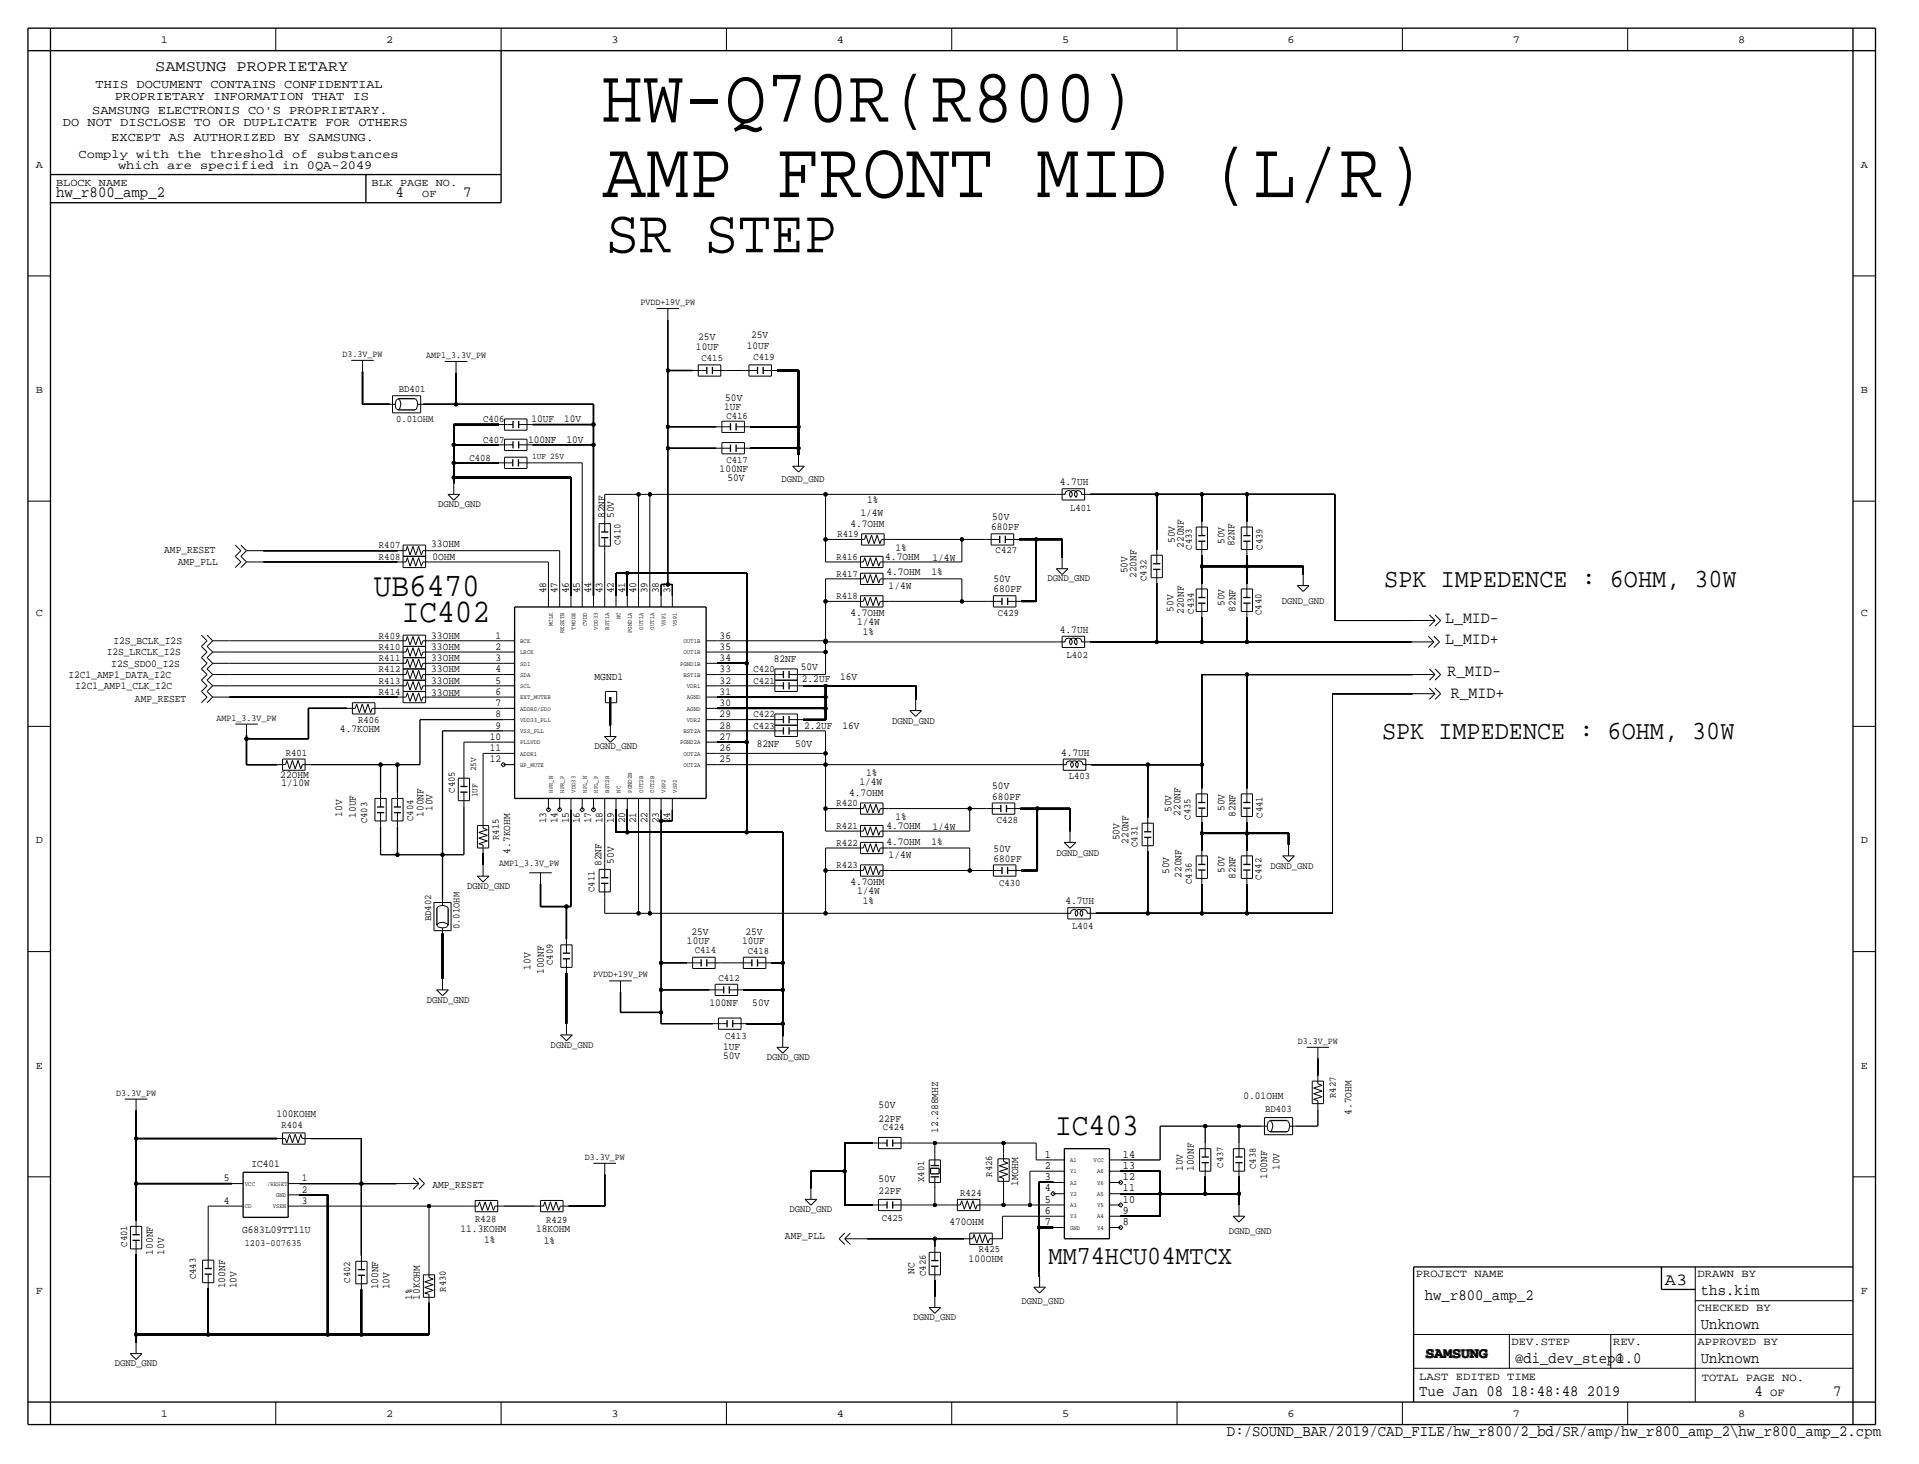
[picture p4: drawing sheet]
<svg xmlns="http://www.w3.org/2000/svg" width="433mm" height="330mm" viewBox="0 0 433 330" stroke-linecap="round" stroke-linejoin="round" font-family="sans-serif">
<defs><g id="words">
<text font-size="18.3" x="135.8" y="44.4">AMP FRONT MID (L/R)</text>
<text font-size="17.4" x="135.6" y="27.4">HW-Q70R(R800)</text>
<text font-size="13.9" x="136.6" y="56.9">SR STEP</text>
<g font-size="7.4">
<text x="84.3" y="134.4">UB6470</text>
<text x="90.6" y="140.2">IC402</text>
</g>
<text font-size="7.1" x="237.9" y="256">IC403</text>
<g font-size="5.9">
<text x="312.1" y="132.3">SPK IMPEDENCE : 6OHM, 30W</text>
<text x="311.6" y="166.6">SPK IMPEDENCE : 6OHM, 30W</text>
<text x="236.4" y="285">MM74HCU04MTCX</text>
</g>
<g font-size="3.8">
<text x="325.8" y="140.5">L_MID-</text>
<text x="325.8" y="145.3">L_MID+</text>
<text x="326.3" y="152.4">R_MID-</text>
<text x="327.1" y="157.5">R_MID+</text>
<text x="375.4" y="289.8">A3</text>
</g>
<g font-size="3.5">
<text x="35" y="16">SAMSUNG PROPRIETARY</text>
<text x="12.6" y="44.5">hw_r800_amp_2</text>
<text x="89.2" y="44.5">4</text>
<text x="104.4" y="44.5">7</text>
<text x="321.3" y="293.1">hw_r800_amp_2</text>
<text x="383.5" y="292.1">ths.kim</text>
<text x="383.5" y="299.7">Unknown</text>
<text x="341.6" y="307.3">@di_dev_step@</text>
<text x="364.4" y="307.3">1.0</text>
<text x="383.5" y="307.3">Unknown</text>
<text x="320" y="315">Tue Jan 08 18:48:48 2019</text>
<text x="395.6" y="315">4</text>
<text x="413.3" y="315">7</text>
<text x="276.6" y="323.9">D:/SOUND_BAR/2019/CAD_FILE/hw_r800/2_bd/SR/amp/hw_r800_amp_2\hw_r800_amp_2.cpm</text>
</g>
<text font-size="3" x="321.3" y="306.3">SAMSUNG</text>
<g font-size="2.8">
<text x="21.5" y="19.8">THIS DOCUMENT CONTAINS CONFIDENTIAL</text>
<text x="25.9" y="22.6">PROPRIETARY INFORMATION THAT IS</text>
<text x="14.2" y="28.4">DO NOT DISCLOSE TO OR DUPLICATE FOR OTHERS</text>
<text x="20.8" y="25.7">SAMSUNG ELECTRONIS CO'S PROPRIETARY.</text>
<text x="17.7" y="35.6">Comply with the threshold of substances</text>
<text x="25.1" y="31.8">EXCEPT AS AUTHORIZED BY SAMSUNG.</text>
<text x="26.6" y="38.1">which are specified in 0QA-2049</text>
</g>
<g font-size="2.6">
<text x="235.6" y="263.7">2</text>
<text x="235.6" y="261.1">1</text>
<text x="253.2" y="261.1">14</text>
<text x="253.2" y="263.7">13</text>
<text x="235.6" y="268.7">4</text>
<text x="235.6" y="266.2">3</text>
<text x="253.2" y="266.2">12</text>
<text x="253.2" y="268.7">11</text>
<text x="235.6" y="273.8">6</text>
<text x="235.6" y="271.3">5</text>
<text x="253.2" y="271.3">10</text>
<text x="253.2" y="273.8">9</text>
<text x="235.6" y="276.4">7</text>
<text x="253.2" y="276.4">8</text>
</g>
<g font-size="2.5">
<text x="319.2" y="288">PROJECT NAME</text>
<text x="382.7" y="288">DRAWN BY</text>
<text x="382.7" y="295.7">CHECKED BY</text>
<text x="340.8" y="303.3">DEV.STEP</text>
<text x="363.7" y="303.3">REV.</text>
<text x="382.7" y="303.3">APPROVED BY</text>
<text x="320" y="311.1">LAST EDITED TIME</text>
<text x="383.7" y="311.5">TOTAL PAGE NO.</text>
<text x="399.1" y="315">OF</text>
</g>
<g font-size="2.4">
<text x="36.3" y="9.7">1</text>
<text x="87.1" y="9.7">2</text>
<text x="137.9" y="9.7">3</text>
<text x="188.7" y="9.7">4</text>
<text x="239.5" y="9.7">5</text>
<text x="290.3" y="9.7">6</text>
<text x="341.1" y="9.7">7</text>
<text x="391.9" y="9.7">8</text>
<text x="8.1" y="37.8">A</text>
<text x="12.6" y="41.9">BLOCK NAME</text>
<text x="83.8" y="41.9">BLK PAGE NO.</text>
<text x="419.6" y="37.8">A</text>
<text x="95.2" y="44.4">OF</text>
<text x="157.4" y="76.7">25V</text>
<text x="169.4" y="76.2">25V</text>
<text x="156.9" y="79">10UF</text>
<text x="168.4" y="78.7">10UF</text>
<text x="8.1" y="88.6">B</text>
<text x="419.6" y="88.6">B</text>
<text x="119.8" y="95.2">10UF</text>
<text x="127.2" y="95.2">10V</text>
<text x="163.3" y="92.5">1UF</text>
<text x="163.5" y="90.4">50V</text>
<text x="119.1" y="99.8">100NF</text>
<text x="127.7" y="99.8">10V</text>
<text x="162.3" y="106.4">100NF</text>
<text x="164" y="108.5">50V</text>
<text x="195.5" y="113.5">1%</text>
<text x="239" y="109.5">4.7UH</text>
<text x="136.3" y="116.8" transform="rotate(-90 136.3 116.8)">82NF</text>
<text x="138.4" y="116.8" transform="rotate(-90 138.4 116.8)">50V</text>
<text x="191.7" y="118.9">4.7OHM</text>
<text x="194" y="116.3">1/4W</text>
<text x="223.5" y="119.6">680PF</text>
<text x="223.7" y="117.3">50V</text>
<text x="37" y="124.7">AMP_RESET</text>
<text x="97.2" y="123.4">33OHM</text>
<text x="201.9" y="124.2">1%</text>
<text x="264.9" y="122.5" transform="rotate(-90 264.9 122.5)">50V</text>
<text x="266.9" y="123.5" transform="rotate(-90 266.9 123.5)">220NF</text>
<text x="276" y="122.7" transform="rotate(-90 276 122.7)">50V</text>
<text x="278.3" y="123.3" transform="rotate(-90 278.3 123.3)">82NF</text>
<text x="40.1" y="127.5">AMP_PLL</text>
<text x="97.5" y="126.2">0OHM</text>
<text x="199.6" y="126.2">4.7OHM</text>
<text x="199.8" y="129.8">4.7OHM</text>
<text x="210" y="129.8">1%</text>
<text x="210.3" y="126.5">1/4W</text>
<text x="224" y="131.3">50V</text>
<text x="254.2" y="129.3" transform="rotate(-90 254.2 129.3)">50V</text>
<text x="256.2" y="130.4" transform="rotate(-90 256.2 130.4)">220NF</text>
<text x="123.1" y="133.9" transform="rotate(-90 123.1 133.9)">48</text>
<text x="125.7" y="133.9" transform="rotate(-90 125.7 133.9)">47</text>
<text x="128.2" y="133.9" transform="rotate(-90 128.2 133.9)">46</text>
<text x="130.8" y="133.9" transform="rotate(-90 130.8 133.9)">45</text>
<text x="133.3" y="133.9" transform="rotate(-90 133.3 133.9)">44</text>
<text x="135.8" y="133.9" transform="rotate(-90 135.8 133.9)">43</text>
<text x="138.4" y="133.9" transform="rotate(-90 138.4 133.9)">42</text>
<text x="140.9" y="133.9" transform="rotate(-90 140.9 133.9)">41</text>
<text x="143.5" y="133.9" transform="rotate(-90 143.5 133.9)">40</text>
<text x="146" y="133.9" transform="rotate(-90 146 133.9)">39</text>
<text x="148.5" y="133.9" transform="rotate(-90 148.5 133.9)">38</text>
<text x="151.1" y="133.9" transform="rotate(-90 151.1 133.9)">37</text>
<text x="200.4" y="132.8">1/4W</text>
<text x="224" y="133.6">680PF</text>
<text x="264.6" y="138" transform="rotate(-90 264.6 138)">50V</text>
<text x="276" y="136.7" transform="rotate(-90 276 136.7)">50V</text>
<text x="278.6" y="138" transform="rotate(-90 278.6 138)">82NF</text>
<text x="8.1" y="138.9">C</text>
<text x="191.7" y="138.9">4.7OHM</text>
<text x="193.2" y="141">1/4W</text>
<text x="194.5" y="143.3">1%</text>
<text x="239" y="142.7">4.7UH</text>
<text x="266.9" y="138.5" transform="rotate(-90 266.9 138.5)">220NF</text>
<text x="419.6" y="138.9">C</text>
<text x="24.1" y="147.8">I2S_LRCLK_I2S</text>
<text x="25.6" y="145.3">I2S_BCLK_I2S</text>
<text x="97.2" y="144">33OHM</text>
<text x="97.2" y="146.6">33OHM</text>
<text x="97.2" y="149.1">33OHM</text>
<text x="111.7" y="149.1">3</text>
<text x="111.7" y="146.6">2</text>
<text x="111.7" y="144">1</text>
<text x="162.3" y="144">36</text>
<text x="162.3" y="146.6">35</text>
<text x="162.3" y="149.1">34</text>
<text x="174.4" y="149.4">82NF</text>
<text x="15.4" y="152.9">I2C1_AMP1_DATA_I2C</text>
<text x="17" y="155.4">I2C1_AMP1_CLK_I2C</text>
<text x="25.1" y="150.4">I2S_SDO0_I2S</text>
<text x="97.2" y="154.2">33OHM</text>
<text x="97.2" y="151.6">33OHM</text>
<text x="111.7" y="154.2">5</text>
<text x="111.7" y="151.6">4</text>
<text x="134.1" y="153.4">MGND1</text>
<text x="162.3" y="151.6">33</text>
<text x="162.3" y="154.2">32</text>
<text x="180.5" y="151.1">50V</text>
<text x="180.8" y="153.9">2.2UF</text>
<text x="189.4" y="153.4">16V</text>
<text x="30.4" y="158.2">AMP_RESET</text>
<text x="97.2" y="157">33OHM</text>
<text x="111.7" y="161.8">8</text>
<text x="111.7" y="159.3">7</text>
<text x="111.7" y="156.7">6</text>
<text x="162.3" y="156.7">31</text>
<text x="162.3" y="159.3">30</text>
<text x="162.3" y="161.8">29</text>
<text x="76.7" y="165.1">4.7KOHM</text>
<text x="110.4" y="166.9">10</text>
<text x="111.7" y="164.3">9</text>
<text x="162.3" y="164.3">28</text>
<text x="162.3" y="166.9">27</text>
<text x="181.3" y="164.3">2.2UF</text>
<text x="189.9" y="164.3">16V</text>
<text x="110.4" y="172">12</text>
<text x="110.4" y="169.4">11</text>
<text x="162.3" y="169.4">26</text>
<text x="162.3" y="172">25</text>
<text x="170.6" y="168.4">82NF</text>
<text x="179.3" y="168.4">50V</text>
<text x="239.2" y="170.4">4.7UH</text>
<text x="63.2" y="175.5">22OHM</text>
<text x="63.4" y="177.3">1/10W</text>
<text x="191.5" y="179.6">4.7OHM</text>
<text x="193.8" y="177">1/4W</text>
<text x="195.3" y="175">1%</text>
<text x="223.7" y="178.1">50V</text>
<text x="77.2" y="184.2" transform="rotate(-90 77.2 184.2)">10V</text>
<text x="80.2" y="184.5" transform="rotate(-90 80.2 184.5)">10UF</text>
<text x="95.5" y="184.2" transform="rotate(-90 95.5 184.2)">100NF</text>
<text x="97.5" y="182.9" transform="rotate(-90 97.5 182.9)">10V</text>
<text x="123.1" y="185.7" transform="rotate(-90 123.1 185.7)">13</text>
<text x="125.7" y="185.7" transform="rotate(-90 125.7 185.7)">14</text>
<text x="128.2" y="185.7" transform="rotate(-90 128.2 185.7)">15</text>
<text x="130.8" y="185.7" transform="rotate(-90 130.8 185.7)">16</text>
<text x="133.3" y="185.7" transform="rotate(-90 133.3 185.7)">17</text>
<text x="135.8" y="185.7" transform="rotate(-90 135.8 185.7)">18</text>
<text x="138.4" y="185.7" transform="rotate(-90 138.4 185.7)">19</text>
<text x="140.9" y="185.7" transform="rotate(-90 140.9 185.7)">20</text>
<text x="143.5" y="185.7" transform="rotate(-90 143.5 185.7)">21</text>
<text x="146" y="185.7" transform="rotate(-90 146 185.7)">22</text>
<text x="148.5" y="185.7" transform="rotate(-90 148.5 185.7)">23</text>
<text x="151.1" y="185.7" transform="rotate(-90 151.1 185.7)">24</text>
<text x="201.9" y="184.9">1%</text>
<text x="223.7" y="180.3">680PF</text>
<text x="264.1" y="183.2" transform="rotate(-90 264.1 183.2)">50V</text>
<text x="266.1" y="184" transform="rotate(-90 266.1 184)">220NF</text>
<text x="276" y="182.9" transform="rotate(-90 276 182.9)">50V</text>
<text x="278.6" y="184.2" transform="rotate(-90 278.6 184.2)">82NF</text>
<text x="8.1" y="190.2">D</text>
<text x="199.8" y="190.5">4.7OHM</text>
<text x="199.8" y="186.9">4.7OHM</text>
<text x="210" y="190.5">1%</text>
<text x="210.3" y="187.2">1/4W</text>
<text x="252.4" y="189.5" transform="rotate(-90 252.4 189.5)">50V</text>
<text x="254.5" y="190.3" transform="rotate(-90 254.5 190.3)">220NF</text>
<text x="419.6" y="190.2">D</text>
<text x="115" y="192.5" transform="rotate(-90 115 192.5)">4.7KOHM</text>
<text x="135.6" y="195.3" transform="rotate(-90 135.6 195.3)">82NF</text>
<text x="138.4" y="194.8" transform="rotate(-90 138.4 194.8)">50V</text>
<text x="200.4" y="193.5">1/4W</text>
<text x="224" y="192.3">50V</text>
<text x="224" y="194.3">680PF</text>
<text x="263.6" y="197.2" transform="rotate(-90 263.6 197.2)">50V</text>
<text x="266.4" y="198" transform="rotate(-90 266.4 198)">220NF</text>
<text x="276" y="196.9" transform="rotate(-90 276 196.9)">50V</text>
<text x="191.7" y="199.6">4.7OHM</text>
<text x="193.2" y="201.7">1/4W</text>
<text x="194.5" y="204">1%</text>
<text x="240.2" y="204">4.7UH</text>
<text x="278.6" y="198.2" transform="rotate(-90 278.6 198.2)">82NF</text>
<text x="154.9" y="212.9">10UF</text>
<text x="155.9" y="210.8">25V</text>
<text x="167.3" y="212.9">10UF</text>
<text x="168.1" y="210.8">25V</text>
<text x="119.6" y="218.7" transform="rotate(-90 119.6 218.7)">10V</text>
<text x="122.6" y="219.7" transform="rotate(-90 122.6 219.7)">100NF</text>
<text x="160" y="226.8">100NF</text>
<text x="169.6" y="226.8">50V</text>
<text x="163" y="236.7">1UF</text>
<text x="163" y="238.8">50V</text>
<text x="8.1" y="241">E</text>
<text x="419.6" y="241">E</text>
<text x="62.3" y="252">100KOHM</text>
<text x="198.1" y="249.9">50V</text>
<text x="280.4" y="247.9">0.01OHM</text>
<text x="304.7" y="251.5" transform="rotate(-90 304.7 251.5)">4.7OHM</text>
<text x="198.1" y="253">22PF</text>
<text x="211.5" y="255.5" transform="rotate(-90 211.5 255.5)">12.288MHZ</text>
<text x="56.7" y="263.2">IC401</text>
<text x="288.5" y="263.9" transform="rotate(-90 288.5 263.9)">10V</text>
<text x="50.5" y="266.4">5</text>
<text x="68" y="269">2</text>
<text x="68" y="266.4">1</text>
<text x="97.5" y="268">AMP_RESET</text>
<text x="198.1" y="266.7">50V</text>
<text x="198.1" y="269.2">22PF</text>
<text x="229.6" y="267.5" transform="rotate(-90 229.6 267.5)">1MOHM</text>
<text x="266.6" y="264.2" transform="rotate(-90 266.6 264.2)">10V</text>
<text x="269.2" y="264.2" transform="rotate(-90 269.2 264.2)">100NF</text>
<text x="285.7" y="265.9" transform="rotate(-90 285.7 265.9)">100NF</text>
<text x="50.5" y="271.5">4</text>
<text x="68" y="271.5">3</text>
<text x="54.6" y="278.1">G683L09TT11U</text>
<text x="103.8" y="277.9">11.3KOHM</text>
<text x="109.2" y="280.4">1%</text>
<text x="120.9" y="277.9">18KOHM</text>
<text x="122.6" y="280.7">1%</text>
<text x="177" y="279.4">AMP_PLL</text>
<text x="214.1" y="276.4">470OHM</text>
<text x="34.5" y="283" transform="rotate(-90 34.5 283)">100NF</text>
<text x="37" y="283" transform="rotate(-90 37 283)">10V</text>
<text x="206.2" y="287.3" transform="rotate(-90 206.2 287.3)">NC</text>
<text x="218.4" y="284.7">100OHM</text>
<text x="8.1" y="291.8">F</text>
<text x="50.7" y="290.6" transform="rotate(-90 50.7 290.6)">100NF</text>
<text x="53.3" y="290.6" transform="rotate(-90 53.3 290.6)">10V</text>
<text x="85.3" y="290.8" transform="rotate(-90 85.3 290.8)">100NF</text>
<text x="87.8" y="290.8" transform="rotate(-90 87.8 290.8)">10V</text>
<text x="92.9" y="293.1" transform="rotate(-90 92.9 293.1)">1%</text>
<text x="94.7" y="293.1" transform="rotate(-90 94.7 293.1)">10KOHM</text>
<text x="419.6" y="291.8">F</text>
<text x="36.3" y="319.5">1</text>
<text x="87.1" y="319.5">2</text>
<text x="137.9" y="319.5">3</text>
<text x="188.7" y="319.5">4</text>
<text x="239.5" y="319.5">5</text>
<text x="290.3" y="319.5">6</text>
<text x="341.1" y="319.5">7</text>
<text x="391.9" y="319.5">8</text>
</g>
<g font-size="2.3">
<text x="158.2" y="81.5">C415</text>
<text x="169.9" y="81.3">C419</text>
<text x="89.9" y="88.4">BD401</text>
<text x="89.3" y="95.2">0.01OHM</text>
<text x="108.9" y="95.2">C406</text>
<text x="163.8" y="94.5">C416</text>
<text x="108.9" y="99.8">C407</text>
<text x="105.9" y="103.9">C408</text>
<text x="163.8" y="104.4">C417</text>
<text x="176.2" y="108.7">DGND_GND</text>
<text x="98.8" y="114.4">DGND_GND</text>
<text x="241.2" y="115.3">L401</text>
<text x="85.4" y="123.7">R407</text>
<text x="139.9" y="122.9" transform="rotate(-90 139.9 122.9)">C410</text>
<text x="188.8" y="121.2">R419</text>
<text x="224.5" y="124.7">C427</text>
<text x="268.7" y="124" transform="rotate(-90 268.7 124)">C433</text>
<text x="284.7" y="124" transform="rotate(-90 284.7 124)">C439</text>
<text x="85.4" y="126.2">R408</text>
<text x="188.6" y="130">R417</text>
<text x="188.6" y="126.2">R416</text>
<text x="236.2" y="131.1">DGND_GND</text>
<text x="258.5" y="131.1" transform="rotate(-90 258.5 131.1)">C432</text>
<text x="188.6" y="135.1">R418</text>
<text x="289" y="136.2">DGND_GND</text>
<text x="225" y="138.9">C429</text>
<text x="269.2" y="138.4" transform="rotate(-90 269.2 138.4)">C434</text>
<text x="284.4" y="138.7" transform="rotate(-90 284.4 138.7)">C440</text>
<text x="85.4" y="146.6">R410</text>
<text x="85.4" y="149.1">R411</text>
<text x="85.4" y="144">R409</text>
<text x="240.5" y="148.3">L402</text>
<text x="85.4" y="154.2">R413</text>
<text x="85.4" y="151.6">R412</text>
<text x="169.9" y="154.2">C421</text>
<text x="169.9" y="151.6">C420</text>
<text x="85.4" y="156.7">R414</text>
<text x="169.9" y="161.8">C422</text>
<text x="80.7" y="163.1">R406</text>
<text x="169.9" y="164.3">C423</text>
<text x="201.1" y="163.3">DGND_GND</text>
<text x="64.5" y="170.4">R401</text>
<text x="134.1" y="169">DGND_GND</text>
<text x="102.6" y="178.8" transform="rotate(-90 102.6 178.8)">C405</text>
<text x="241" y="175.8">L403</text>
<text x="82.8" y="185.7" transform="rotate(-90 82.8 185.7)">C403</text>
<text x="93.2" y="185.2" transform="rotate(-90 93.2 185.2)">C404</text>
<text x="188.6" y="181.9">R420</text>
<text x="224.7" y="185.7">C428</text>
<text x="268.4" y="184.9" transform="rotate(-90 268.4 184.9)">C435</text>
<text x="284.7" y="184.4" transform="rotate(-90 284.7 184.4)">C441</text>
<text x="112.5" y="189.5" transform="rotate(-90 112.5 189.5)">R415</text>
<text x="188.6" y="190.8">R422</text>
<text x="188.6" y="186.9">R421</text>
<text x="256.5" y="191" transform="rotate(-90 256.5 191)">C431</text>
<text x="188.6" y="195.8">R423</text>
<text x="238.2" y="193">DGND_GND</text>
<text x="286.5" y="196.1">DGND_GND</text>
<text x="105.4" y="200.5">DGND_GND</text>
<text x="134.1" y="201.2" transform="rotate(-90 134.1 201.2)">C411</text>
<text x="225.2" y="199.9">C430</text>
<text x="268.7" y="199.4" transform="rotate(-90 268.7 199.4)">C436</text>
<text x="284.4" y="198.4" transform="rotate(-90 284.4 198.4)">C442</text>
<text x="97.2" y="207.8" transform="rotate(-90 97.2 207.8)">BD402</text>
<text x="103.6" y="209.6" transform="rotate(-90 103.6 209.6)">0.01OHM</text>
<text x="241.8" y="209.6">L404</text>
<text x="156.7" y="214.9">C414</text>
<text x="168.6" y="215.1">C418</text>
<text x="124.7" y="217.7" transform="rotate(-90 124.7 217.7)">C409</text>
<text x="162" y="221.2">C412</text>
<text x="96.2" y="226.1">DGND_GND</text>
<text x="124.2" y="236.3">DGND_GND</text>
<text x="163.5" y="234.4">C413</text>
<text x="172.9" y="239.1">DGND_GND</text>
<text x="285.3" y="250.7">BD403</text>
<text x="301.2" y="247.7" transform="rotate(-90 301.2 247.7)">R427</text>
<text x="63.4" y="254.5">R404</text>
<text x="199.1" y="254.8">C424</text>
<text x="275.8" y="263.4" transform="rotate(-90 275.8 263.4)">C437</text>
<text x="283.2" y="263.7" transform="rotate(-90 283.2 263.7)">C438</text>
<text x="208.3" y="266.6" transform="rotate(-90 208.3 266.6)">X401</text>
<text x="216.5" y="269.7">R424</text>
<text x="223.7" y="265.4" transform="rotate(-90 223.7 265.4)">R426</text>
<text x="107.1" y="275.6">R428</text>
<text x="123.1" y="275.8">R429</text>
<text x="178" y="273.4">DGND_GND</text>
<text x="198.8" y="275.3">C425</text>
<text x="28.7" y="281.2" transform="rotate(-90 28.7 281.2)">C401</text>
<text x="277.1" y="278.4">DGND_GND</text>
<text x="208.7" y="287.8" transform="rotate(-90 208.7 287.8)">C426</text>
<text x="220.7" y="282.4">R425</text>
<text x="44.1" y="288.5" transform="rotate(-90 44.1 288.5)">C443</text>
<text x="78.9" y="289.3" transform="rotate(-90 78.9 289.3)">C402</text>
<text x="100.5" y="291.3" transform="rotate(-90 100.5 291.3)">R430</text>
<text x="205.9" y="297.7">DGND_GND</text>
<text x="230.3" y="294.1">DGND_GND</text>
<text x="25.9" y="308.2">DGND_GND</text>
</g>
<text font-size="2.2" x="55.2" y="280.9">1203-007635</text>
<g font-size="2.1">
<text x="144.4" y="68.8">PVDD+19V_PW</text>
<text x="77.2" y="80.5">D3.3V_PW</text>
<text x="96.1" y="80.7">AMP1_3.3V_PW</text>
<text x="48.8" y="162.5">AMP1_3.3V_PW</text>
<text x="112.6" y="195.3">AMP1_3.3V_PW</text>
<text x="133.7" y="220.4">PVDD+19V_PW</text>
<text x="292.6" y="235.4">D3.3V_PW</text>
<text x="26.2" y="247.1">D3.3V_PW</text>
<text x="131.8" y="261.6">D3.3V_PW</text>
</g>
<g font-size="2">
<text x="120" y="103.6">1UF 25V</text>
<text x="107.4" y="174" transform="rotate(-90 107.4 174)">25V</text>
<text x="107.6" y="179.8" transform="rotate(-90 107.6 179.8)">1UF</text>
</g>
<g font-size="1.4">
<text x="124.7" y="141.2" transform="rotate(-90 124.7 141.2)">MCLK</text>
<text x="127.2" y="142.8" transform="rotate(-90 127.2 142.8)">RESETB</text>
<text x="129.7" y="142" transform="rotate(-90 129.7 142)">TMODE</text>
<text x="132.3" y="141.2" transform="rotate(-90 132.3 141.2)">CVDD</text>
<text x="134.8" y="142" transform="rotate(-90 134.8 142)">VDD33</text>
<text x="137.4" y="142" transform="rotate(-90 137.4 142)">BST1A</text>
<text x="139.9" y="139.7" transform="rotate(-90 139.9 139.7)">NC</text>
<text x="142.4" y="142.8" transform="rotate(-90 142.4 142.8)">PGND1A</text>
<text x="145" y="142" transform="rotate(-90 145 142)">OUT1A</text>
<text x="147.5" y="142" transform="rotate(-90 147.5 142)">OUT1A</text>
<text x="150.1" y="141.2" transform="rotate(-90 150.1 141.2)">VSP1</text>
<text x="152.6" y="141.2" transform="rotate(-90 152.6 141.2)">VSP1</text>
<text x="117.3" y="147.6">LRCK</text>
<text x="117.3" y="145">BCK</text>
<text x="154.1" y="145">OUT1B</text>
<text x="154.1" y="147.6">OUT1B</text>
<text x="117.3" y="155.2">SCL</text>
<text x="117.3" y="152.7">SDA</text>
<text x="117.3" y="150.1">SDI</text>
<text x="153.4" y="150.1">PGND1B</text>
<text x="154.1" y="152.7">BST1B</text>
<text x="154.9" y="155.2">VDR1</text>
<text x="117.3" y="157.7">EXT_MUTEB</text>
<text x="117.3" y="160.3">ADDR0/SDO</text>
<text x="154.9" y="157.7">AGND</text>
<text x="154.9" y="160.3">AGND</text>
<text x="117.3" y="167.9">PLLVDD</text>
<text x="117.3" y="165.4">VSS_PLL</text>
<text x="117.3" y="162.8">VDD33_PLL</text>
<text x="153.4" y="167.9">PGND2A</text>
<text x="154.1" y="165.4">BST2A</text>
<text x="154.9" y="162.8">VDR2</text>
<text x="117.3" y="173">HP_MUTE</text>
<text x="117.3" y="170.4">ADDR1</text>
<text x="154.1" y="173">OUT2A</text>
<text x="154.1" y="170.4">OUT2A</text>
<text x="124.7" y="178.8" transform="rotate(-90 124.7 178.8)">HPR_N</text>
<text x="127.2" y="178.8" transform="rotate(-90 127.2 178.8)">HPR_P</text>
<text x="129.7" y="178.8" transform="rotate(-90 129.7 178.8)">VDD33</text>
<text x="132.3" y="178.8" transform="rotate(-90 132.3 178.8)">HPL_N</text>
<text x="134.8" y="178.8" transform="rotate(-90 134.8 178.8)">HPL_P</text>
<text x="137.4" y="178.8" transform="rotate(-90 137.4 178.8)">BST2B</text>
<text x="139.9" y="178.8" transform="rotate(-90 139.9 178.8)">NC</text>
<text x="142.4" y="178.8" transform="rotate(-90 142.4 178.8)">PGND2B</text>
<text x="145" y="178.8" transform="rotate(-90 145 178.8)">OUT2B</text>
<text x="147.5" y="178.8" transform="rotate(-90 147.5 178.8)">OUT2B</text>
<text x="150.1" y="178.8" transform="rotate(-90 150.1 178.8)">VSP2</text>
<text x="152.6" y="178.8" transform="rotate(-90 152.6 178.8)">VSP2</text>
<text x="241.2" y="262.1">A1</text>
<text x="246.6" y="262.1">VCC</text>
<text x="55.2" y="267.5">VCC</text>
<text x="60.2" y="267.5">/RESET</text>
<text x="241.2" y="269.7">Y2</text>
<text x="241.2" y="267.2">A2</text>
<text x="241.2" y="264.7">Y1</text>
<text x="247.3" y="269.7">A5</text>
<text x="247.3" y="264.7">A6</text>
<text x="247.3" y="267.2">Y6</text>
<text x="55.2" y="272.5">CD</text>
<text x="61.5" y="272.5">VSEN</text>
<text x="62.3" y="270">GND</text>
<text x="241.2" y="274.8">Y3</text>
<text x="241.2" y="272.3">A3</text>
<text x="247.3" y="272.3">Y5</text>
<text x="247.3" y="274.8">A4</text>
<text x="241.2" y="277.4">GND</text>
<text x="247.3" y="277.4">Y4</text>
</g>
<g font-size=".3">
<text x="298.4" y="11.4">EDITED BY MINGOO</text>
<text x="417.8" y="11.4">EDITED BY MINGOO</text>
<text x="298.4" y="321.3">EDITED BY MINGOO</text>
</g>
</g></defs>
<!-- layer: Nets -->
<g fill="none" stroke="#000" stroke-width=".3">
<path d="M150.6 72.1v11.5zM81.7 91.2h6.1zM81.7 83.8v7.4zM95.5 91.2h7.3zM102.3 95.8h10.2zM102.3 95.8v4.5zM102.8 84.1v7.1zM102.8 91.2h31zM120.1 95.8h13.7zM133.8 91.2v4.6zM133.8 95.8v4.5zM150.6 83.6h5.6z"/>
<path d="M150.6 83.6v12.7zM150.6 96.3h10.9zM150.6 96.3v4.8zM169.1 96.3h10.9zM175.2 83.6h4.8zM180 96.3v4.8zM180 83.6v12.7zM102.3 100.3h10.2zM102.3 104.4h10.2zM102.3 100.3v4.1zM102.3 107.7v1.3zM102.3 104.4v3.3z"/>
<path d="M102.3 107.7h26.4zM120.1 100.3h13.7zM128.7 107.7v26.7zM133.8 100.3v34.1zM150.6 101.1h10.9zM150.6 101.1v30.7zM169.1 101.1h10.9zM180 101.1v1.5zM138.9 129.3v5.1zM138.9 129.3h2.5zM141.4 129.3v5.1zM141.4 129.3h27z"/>
<path d="M149 131.8v2.6zM149 131.8h1.6zM150.6 131.8h1zM151.6 131.8v2.6zM168.4 129.3v20.3zM229.8 121.7h3.8zM230.3 135.6h3.3zM233.6 121.7v13.9zM233.6 121.7h5.9zM239.5 121.7v4zM271 127.8v3.8zM271 125.2v2.6z"/>
<path d="M271 127.8h10.1zM281.1 127.8v3.8zM281.1 125.2v2.6zM281.1 127.8h12.7zM293.8 127.8v1.7zM69.5 159.8h8.7zM69.5 159.8v6.8zM137.6 157.2v6.4zM161.7 149.6h6.7zM161.7 159.8h24.4zM161.7 157.2h24.4zM168.4 149.6v17.8z"/>
<path d="M181.1 154.7h5zM186.1 154.7h20.4zM186.1 159.8v2.5zM186.1 154.7v2.5zM186.1 157.2v2.6zM206.5 154.7v3zM55.6 172.5h6.8zM55.6 166.6v5.9zM55.6 165.9v.7zM55.6 166.6h13.9zM70.1 172.5h15.7zM85.8 172.5v6.3z"/>
<path d="M85.8 172.5h3.8zM89.6 172.5v6.3zM89.6 172.5h5.1zM94.7 162.3h18.8zM94.7 162.3v10.2zM99.8 164.8h13.7zM99.8 164.8v28zM161.7 167.4h6.7zM168.4 167.4v20.3zM181.1 162.3h5zM85.8 186.4v6.4zM85.8 192.8h3.8z"/>
<path d="M89.6 186.4v6.4zM89.6 192.8h10.2zM99.8 192.8v10.1zM99.8 192.8h4.8zM104.6 181.9v10.9zM108.9 192.5v2.6zM121.9 199.4v5.1zM128.7 182.6v21.9zM138.9 182.6v5.1zM138.9 187.7h2.5zM141.4 182.6v5.1zM141.4 187.7h27z"/>
<path d="M149 185.2v32zM149 182.6v2.6zM149 185.2h2.6zM151.6 182.6v2.6zM168.4 187.7h8.1zM176.5 187.7v29.5zM230.1 182.4h3.8zM230.3 196.3h3.6zM233.9 182.4v13.9zM233.9 182.4h7.3zM241.2 182.4v5.1zM271 188v3.8z"/>
<path d="M271 185.4v2.6zM271 188h10.1zM281.1 188v3.8zM281.1 185.4v2.6zM281.1 188h9.4zM290.5 188v2.5zM99.8 210.6v10.1zM121.9 204.5h5.8zM127.7 219.5v11.4zM127.7 204.5v7.3zM127.7 204.5h1zM149 217.2v6.1z"/>
<path d="M149 217.2h5.9zM173.9 217.2h2.6zM176.5 217.2v6.1zM139.9 223.8v4.5zM139.9 228.3h9.1zM149 230.9h11.7zM149 228.3v2.6zM149 223.3v5zM149 223.3h11zM167.6 223.3h8.9zM168.4 230.9h8.1zM176.5 230.9v2.8z"/>
<path d="M176.5 223.3v7.6zM297.1 238.8v3.8zM30.7 256.8v10.2zM30.7 250.4v6.4zM30.7 256.8h31.7zM190.4 257.8h6.4zM190.4 257.8v6.4zM261.6 254v7.6zM261.6 254h10.1zM271.7 254v3.8zM271.7 254h7.6zM279.3 254v3.8z"/>
<path d="M279.3 254h5.1zM292 254h5.1zM297.1 250.2v3.8zM30.7 267v8.3zM30.7 267h21.6zM67.5 269.5h6.4zM73.9 269.5v31.5zM113.5 272h7.1zM128.2 272h8.1zM136.3 264.9v7.1zM182.8 264.2v3.8zM182.8 264.2h7.6z"/>
<path d="M190.4 271.8h6.4zM190.4 264.2v7.6zM234.2 276.9v10.9zM234.2 276.9h.1M234.2 266.6h3.2zM234.2 266.6v10.3zM234.2 276.9h3.2zM237.4 266.6h.1M252.7 264.2h8.9zM252.7 274.3h8.9zM252.7 269.2h8.9zM252.7 261.6h8.9z"/>
<path d="M261.6 269.2v5.1zM261.6 264.2v5zM261.6 269.2h10.1zM271.7 265.4v3.8zM271.7 269.2h7.6zM279.3 269.2v2.6zM279.3 265.4v3.8zM30.7 283v18zM46.9 290.6v10.4zM81.5 290.8v10.2zM96.7 293.9v7.1zM210.8 288.8v3.6z"/>
<path d="M234.2 287.8h.2zM30.7 301v1.8zM30.7 301h16.2zM46.9 301h27zM73.9 301h7.6zM81.5 301h15.2z"/>
</g>
<g fill="none" stroke="#000" stroke-width=".23">
<path d="M163.8 83.6h3.8zM120.1 104.4h11.2zM131.3 104.4v30zM136.3 111.5v5.3zM136.3 111.5h7.7zM144 111.5v22.9zM144 111.5h2.5zM146.5 111.5v22.9zM146.5 111.5h39.6zM186.1 111.5v10.2zM186.1 111.5h52.1zM245.8 111.5h15z"/>
<path d="M260.8 111.5v12.5zM260.8 111.5h10.2zM271 111.5v6.1zM271 111.5h10.1zM281.1 111.5v6.1zM281.1 111.5h19.8zM300.9 111.5v28.5zM59.4 124.2h30.2zM59.4 126.7h30.2zM97.2 124.2h29zM97.2 126.7h26.4zM123.6 126.7v7.7z"/>
<path d="M126.2 124.2v10.2zM136.3 124.5v9.9zM186.1 126.7h6.6zM186.1 121.7v5zM186.1 121.7h6.9zM186.1 135.6v8.9zM186.1 135.6h6.6zM186.1 130.6v5zM186.1 130.6h6.6zM200.4 126.7h16.5zM200.4 130.6h16.5zM200.4 135.6h16.5z"/>
<path d="M200.6 121.7h16.3zM216.9 121.7v5zM216.9 121.7h5.3zM216.9 130.6v5zM216.9 135.6h5.8zM260.8 131.6v13.2zM271 139.2v5.6zM281.1 139.2v5.6zM300.9 140h17.6zM51.8 144.5h37.8zM51.8 147.1h37.8zM51.8 149.6h37.8z"/>
<path d="M51.8 152.1h37.8zM51.8 157.2h37.8zM51.8 154.7h37.8zM85.8 159.8h27.7zM97.2 157.2h16.3zM97.2 144.5h16.3zM97.2 147.1h16.3zM97.2 149.6h16.3zM97.2 154.7h16.3zM97.2 152.1h16.3zM161.7 147.1h24.4zM161.7 144.5h24.4z"/>
<path d="M161.7 154.7h11.7zM161.7 152.1h11.7zM181.1 152.1h5zM186.1 147.1v5zM186.1 144.8v2.3zM186.1 144.8h52.1zM186.1 144.5v.3zM245.8 144.8h15zM260.8 144.8h10.2zM271 152.1h10.1zM271 152.1v20.4zM271 144.8h10.1z"/>
<path d="M281.1 152.1v25.7zM281.1 152.1h37.4zM281.1 144.8h37.1zM300.4 156.5h18.1zM300.4 156.5v49.5zM104.6 167.4v6.8zM104.6 167.4h8.9zM108.9 169.9v15zM108.9 169.9h4.6zM161.7 169.9h24.4zM161.7 172.5h24.4zM161.7 164.8h11.7z"/>
<path d="M161.7 162.3h11.7zM181.1 164.8h5zM186.1 164.8v5.1zM186.1 169.9v2.6zM186.1 172.5h52.4zM186.1 172.5v9.9zM246.1 172.5h12.7zM258.8 172.5v11.9zM258.8 172.5h12.2zM271 172.5v5.3zM136.3 182.6v12.2zM144 182.6v23.4z"/>
<path d="M146.5 182.6v23.4zM186.1 196.3v9.7zM186.1 196.3h6.6zM186.1 191.3v5zM186.1 191.3h6.6zM186.1 182.4h6.6zM186.1 182.4v5.1zM186.1 187.5h6.6zM200.4 187.5h18.2zM200.4 182.4h18.2zM200.4 191.3h18.2zM200.4 196.3h18.2z"/>
<path d="M218.6 182.4h3.9zM218.6 182.4v5.1zM218.6 196.3h4.1zM218.6 191.3v5zM258.8 192v14zM271 199.4v6.6zM281.1 199.4v6.6zM136.3 202.4v3.6zM136.3 206h7.7zM144 206h2.5zM146.5 206h39.6zM162.5 217.2h3.8z"/>
<path d="M186.1 206h53.4zM247.1 206h11.7zM258.8 206h12.2zM271 206h10.1zM281.1 206h19.3zM70.1 256.8h11.4zM81.5 256.8v10.2zM204.4 257.8h6.4zM210.8 257.8v2.6zM210.8 257.8h15.5zM226.3 257.8v2.3zM226.3 257.8h7.3z"/>
<path d="M233.6 257.8v3.8zM46.9 272v11zM46.9 272h5.4zM67.5 272h29.2zM67.5 267h14zM81.5 267v16.2zM81.5 267h7.9zM96.7 272v14.3zM96.7 272h9.2zM195.5 279.4h15.3zM204.4 271.8h6.4zM210.8 279.4v1.8z"/>
<path d="M210.8 279.4h6.6zM210.8 271.8h3.8zM210.8 268v3.8zM222.2 271.8h4.1zM225 279.4h1zM226 274.3v5.1zM226 274.3h11.4zM226.3 267.7v4.1zM226.3 271.8h5.9zM232.2 271.8h5.2zM232.2 264.2v7.6zM232.2 264.2h5.2z"/>
<path d="M233.6 261.6h3.8z"/>
</g>
<g fill="#000" stroke="#000" stroke-width=".23">
<circle cx="102.8" cy="91.2" r=".41"/>
<circle cx="133.8" cy="95.8" r=".41"/>
<circle cx="150.6" cy="96.3" r=".41"/>
<circle cx="150.6" cy="83.6" r=".41"/>
<circle cx="180" cy="96.3" r=".41"/>
<circle cx="102.3" cy="100.3" r=".41"/>
<circle cx="102.3" cy="107.7" r=".41"/>
<circle cx="102.3" cy="104.4" r=".41"/>
<circle cx="133.8" cy="100.3" r=".41"/>
<circle cx="144" cy="111.5" r=".41"/>
<circle cx="146.5" cy="111.5" r=".41"/>
<circle cx="150.6" cy="101.1" r=".41"/>
<circle cx="180" cy="101.1" r=".41"/>
<circle cx="186.1" cy="111.5" r=".41"/>
<circle cx="260.8" cy="111.5" r=".41"/>
<circle cx="271" cy="111.5" r=".41"/>
<circle cx="281.1" cy="111.5" r=".41"/>
<circle cx="141.4" cy="129.3" r=".41"/>
<circle cx="150.6" cy="131.8" r=".41"/>
<circle cx="186.1" cy="135.6" r=".41"/>
<circle cx="186.1" cy="121.7" r=".41"/>
<circle cx="216.9" cy="135.6" r=".41"/>
<circle cx="216.9" cy="121.7" r=".41"/>
<circle cx="233.6" cy="121.7" r=".41"/>
<circle cx="271" cy="127.8" r=".41"/>
<circle cx="281.1" cy="127.8" r=".41"/>
<circle cx="168.4" cy="149.6" r=".41"/>
<circle cx="186.1" cy="144.8" r=".41"/>
<circle cx="186.1" cy="159.8" r=".41"/>
<circle cx="186.1" cy="144.5" r=".41"/>
<circle cx="186.1" cy="147.1" r=".41"/>
<circle cx="186.1" cy="154.7" r=".41"/>
<circle cx="186.1" cy="157.2" r=".41"/>
<circle cx="260.8" cy="144.8" r=".41"/>
<circle cx="271" cy="144.8" r=".41"/>
<circle cx="281.1" cy="152.1" r=".41"/>
<circle cx="281.1" cy="144.8" r=".41"/>
<circle cx="55.6" cy="166.6" r=".41"/>
<circle cx="85.8" cy="172.5" r=".41"/>
<circle cx="89.6" cy="172.5" r=".41"/>
<circle cx="168.4" cy="167.4" r=".41"/>
<circle cx="186.1" cy="169.9" r=".41"/>
<circle cx="186.1" cy="172.5" r=".41"/>
<circle cx="258.8" cy="172.5" r=".41"/>
<circle cx="271" cy="172.5" r=".41"/>
<circle cx="89.6" cy="192.8" r=".41"/>
<circle cx="99.8" cy="192.8" r=".41"/>
<circle cx="141.4" cy="187.7" r=".41"/>
<circle cx="149" cy="185.2" r=".41"/>
<circle cx="168.4" cy="187.7" r=".41"/>
<circle cx="186.1" cy="196.3" r=".41"/>
<circle cx="186.1" cy="182.4" r=".41"/>
<circle cx="218.6" cy="196.3" r=".41"/>
<circle cx="218.6" cy="182.4" r=".41"/>
<circle cx="233.9" cy="182.4" r=".41"/>
<circle cx="271" cy="188" r=".41"/>
<circle cx="281.1" cy="188" r=".41"/>
<circle cx="127.7" cy="204.5" r=".41"/>
<circle cx="144" cy="206" r=".41"/>
<circle cx="146.5" cy="206" r=".41"/>
<circle cx="149" cy="217.2" r=".41"/>
<circle cx="176.5" cy="217.2" r=".41"/>
<circle cx="186.1" cy="206" r=".41"/>
<circle cx="258.8" cy="206" r=".41"/>
<circle cx="271" cy="206" r=".41"/>
<circle cx="281.1" cy="206" r=".41"/>
<circle cx="149" cy="223.3" r=".41"/>
<circle cx="149" cy="228.3" r=".41"/>
<circle cx="176.5" cy="230.9" r=".41"/>
<circle cx="176.5" cy="223.3" r=".41"/>
<circle cx="30.7" cy="256.8" r=".41"/>
<circle cx="210.8" cy="257.8" r=".41"/>
<circle cx="226.3" cy="257.8" r=".41"/>
<circle cx="271.7" cy="254" r=".41"/>
<circle cx="279.3" cy="254" r=".41"/>
<circle cx="30.7" cy="267" r=".41"/>
<circle cx="81.5" cy="267" r=".41"/>
<circle cx="96.7" cy="272" r=".41"/>
<circle cx="190.4" cy="264.2" r=".41"/>
<circle cx="210.8" cy="271.8" r=".41"/>
<circle cx="210.8" cy="279.4" r=".41"/>
<circle cx="226.3" cy="271.8" r=".41"/>
<circle cx="232.2" cy="271.8" r=".41"/>
<circle cx="234.2" cy="276.9" r=".41"/>
<circle cx="261.6" cy="269.2" r=".41"/>
<circle cx="271.7" cy="269.2" r=".41"/>
<circle cx="279.3" cy="269.2" r=".41"/>
<circle cx="30.7" cy="301" r=".41"/>
<circle cx="46.9" cy="301" r=".41"/>
<circle cx="73.9" cy="301" r=".41"/>
<circle cx="81.5" cy="301" r=".41"/>
</g>
<!-- layer: Components -->
<g fill="none" stroke="#000" stroke-width=".23">
<path d="M148 69.6h5.1zM150.6 69.6v2.5zM79.2 81.3h5.1zM81.7 81.3v2.5zM87.8 91.2h1.3zM88.5 93.1h6.3zM88.5 89.3h6.3zM88.5 89.3v3.8zM89.4 90.1l-.1 .1a2.19 2.19 0 0 0 .1 2.1M89.5 90.1l.3-.1a1.62 1.62 0 0 1 .1 2.4l-.4-.1M93.6 90a1.54 1.54 0 0 1 0 2.4M94.2 91.2h1.3z"/>
<path d="M94.8 89.3v3.8zM100.3 81.5h5.1zM102.8 81.5v2.6zM112.5 95.8h1.9zM113.7 99.1h5.1zM113.7 99.1v2.5zM113.7 94.5h5.1zM113.7 97h5.1zM113.7 94.5v2.5zM114.4 95.8h1.3zM116.9 95.8h3.2zM118.8 99.1v2.5z"/>
<path d="M118.8 94.5v2.5zM156.2 83.6h1.9zM157.4 82.3h5.1zM157.4 84.8h5.1zM157.4 82.3v2.5zM158.1 83.6h1.3zM160.6 83.6h3.2zM161.5 96.3h1.9zM162.5 82.3v2.5zM162.8 99.8h5zM162.8 99.8v2.6zM162.8 95h5z"/>
<path d="M162.8 97.5h5zM162.8 95v2.5zM163.4 96.3h1.3zM166 96.3h3.1zM167.6 83.6h1.9zM167.8 99.8v2.6zM167.8 95v2.5zM168.9 82.3h5zM168.9 84.8h5zM168.9 82.3v2.5zM169.5 83.6h1.3zM172.1 83.6h3.1z"/>
<path d="M173.9 82.3v2.5zM101 111.5h2.6zM101 111.5l1.3 1.3zM102.3 109v2.5zM102.3 112.8l1.3-1.3zM112.5 100.3h1.9zM112.5 104.4h3.1zM113.7 101.6h5.1zM113.7 103.1h5.1zM113.7 103.1v2.6zM113.7 105.7h5.1zM114.4 100.3h1.3z"/>
<path d="M116.9 104.4h1.3zM116.9 100.3h3.2zM118.2 104.4h1.9zM118.8 103.1v2.6zM135.1 118.1v5.1zM135.1 118.1h2.5zM136.3 116.8v3.2zM137.6 118.1v5.1zM161.5 101.1h1.9zM162.8 102.4h5zM163.4 101.1h1.3zM166 101.1h3.1z"/>
<path d="M178.7 105.2h2.7zM178.7 105.2l1.3 1.3zM180 102.6v2.6zM180 106.5l1.4-1.3zM238.2 111.5h1.9zM239.5 110.2h5.1zM239.5 110.2v2.6zM239.5 112.8h5.1zM240.1 111.6a.81 .81 0 0 1 1.2-.9 .81 .81 0 0 1 .1 1.5 .89 .89 0 0 1 0-1.3 .89 .89 0 0 1 1.2 0 .89 .89 0 0 1 0 1.3 .81 .81 0 0 1 .1-1.5 .81 .81 0 0 1 1.1 .9M243.9 111.5h1.9zM244.6 110.2v2.6zM269.7 118.9v5.1z"/>
<path d="M269.7 118.9h2.5zM271 117.6v1.9zM271 119.5v1.3zM272.2 118.9v5.1zM279.9 118.9v5.1zM279.9 118.9h2.5zM281.1 117.6v1.9zM281.1 119.5v1.3zM282.4 118.9v5.1zM53 125.5l1.3-1.3zM53 122.9l1.3 1.3zM53 128l1.3-1.3z"/>
<path d="M53 125.5l1.3 1.2zM54.3 122.9l1.3 1.3zM54.3 125.5l1.3-1.3zM54.3 125.5l1.3 1.2zM54.3 128l1.3-1.3zM55.6 124.2h3.8zM55.6 126.7h3.8zM89.6 126.7h1.9zM89.6 124.2h1.9zM90.9 125.5h5.1zM90.9 128h5.1zM90.9 125.5v2.5z"/>
<path d="M90.9 122.9h5.1zM90.9 122.9v2.6zM91.8 125.8l.7 1.9zM91.8 125.8l-.3 .9zM91.8 123.2l.7 2zM91.8 123.2l-.3 1zM93.1 125.8l.6 1.9zM93.1 125.8l-.6 1.9zM93.1 123.2l.6 2zM93.1 123.2l-.6 2zM94.4 125.8l.6 1.9zM94.4 125.8l-.7 1.9z"/>
<path d="M94.4 123.2l.6 2zM94.4 123.2l-.7 2zM95.4 126.7h1.8zM95.4 126.7l-.4 1zM95.4 124.2h1.8zM95.4 124.2l-.4 1zM96 125.5v2.5zM96 122.9v2.6zM123.6 134.4v2.5zM126.2 134.4v2.5zM128.7 134.4v2.5zM131.3 134.4v2.5z"/>
<path d="M133.8 134.4v2.5zM135.1 123.2h2.5zM136.3 134.4v2.5zM136.3 122.5v2zM136.3 121.3v1.2zM138.9 134.4v2.5zM141.4 134.4v2.5zM144 134.4v2.5zM146.5 134.4v2.5zM149 134.4v2.5zM151.6 134.4v2.5zM192.7 135.6h2z"/>
<path d="M192.7 130.6h2zM192.7 126.7h2zM193 121.7h1.9zM194 134.4h5.1zM194 136.9h5.1zM194 134.4v2.5zM194 129.3h5.1zM194 131.8h5.1zM194 129.3v2.5zM194 125.5h5.1zM194 128h5.1zM194 125.5v2.5z"/>
<path d="M194.3 120.4h5zM194.3 122.9h5zM194.3 120.4v2.5zM195 134.7l.6 1.9zM195 134.7l-.3 .9zM195 129.6l.6 1.9zM195 129.6l-.3 1zM195 125.8l.6 1.9zM195 125.8l-.3 .9zM195.2 120.7l.6 1.9zM195.2 120.7l-.3 1zM196.2 134.7l.6 1.9z"/>
<path d="M196.2 134.7l-.6 1.9zM196.2 129.6l.6 1.9zM196.2 129.6l-.6 1.9zM196.2 125.8l.6 1.9zM196.2 125.8l-.6 1.9zM196.5 120.7l.6 1.9zM196.5 120.7l-.7 1.9zM197.5 134.7l.6 1.9zM197.5 134.7l-.7 1.9zM197.5 129.6l.6 1.9zM197.5 129.6l-.7 1.9zM197.5 125.8l.6 1.9z"/>
<path d="M197.5 125.8l-.7 1.9zM197.8 120.7l.6 1.9zM197.8 120.7l-.7 1.9zM198.5 135.6h1.9zM198.5 135.6l-.4 1zM198.5 130.6h1.9zM198.5 130.6l-.4 .9zM198.5 126.7h1.9zM198.5 126.7l-.4 1zM198.7 121.7h1.9zM198.7 121.7l-.3 .9zM199.1 134.4v2.5z"/>
<path d="M199.1 129.3v2.5zM199.1 125.5v2.5zM199.3 120.4v2.5zM222.2 121.7h1.9zM222.7 135.6h1.9zM223.5 120.4h5zM223.5 122.9h5zM223.5 120.4v2.5zM224 134.4h5.1zM224 136.9h5.1zM224 134.4v2.5zM224.1 121.7h1.3z"/>
<path d="M224.6 135.6h1.3zM226.7 121.7h3.1zM227.2 135.6h3.1zM228.5 120.4v2.5zM229.1 134.4v2.5zM238.2 128.3h2.6zM238.2 128.3l1.3 1.3zM239.5 125.7v2.6zM239.5 129.6l1.3-1.3zM259.5 125.2v5.1zM259.5 130.3h2.6zM259.5 125.2h2.6z"/>
<path d="M260.8 128.4v3.2zM260.8 124v1.9zM260.8 125.9v1.3zM262.1 125.2v5.1zM269.7 124h2.5zM269.7 132.8v5.1zM269.7 137.9h2.5zM269.7 132.8h2.5zM271 122.1v3.1zM271 136v3.2zM271 131.6v1.9zM271 133.5v1.3z"/>
<path d="M272.2 132.8v5.1zM279.9 132.8v5.1zM279.9 137.9h2.5zM279.9 132.8h2.5zM279.9 124h2.5zM281.1 136v3.2zM281.1 131.6v1.9zM281.1 133.5v1.3zM281.1 122.1v3.1zM282.4 132.8v5.1zM292.5 132.1h2.6zM292.5 132.1l1.3 1.3z"/>
<path d="M293.8 129.5v2.6zM295.1 132.1l-1.3 1.3zM318.5 140h5zM322.3 138.7l1.2 1.3zM323.5 140l-1.2 1.2zM323.5 138.7l1.3 1.3zM324.8 140l-1.3 1.2zM45.4 156l1.3 1.2zM45.4 153.4l1.3-1.3zM45.4 150.9l1.3 1.2zM45.4 150.9l1.3-1.3zM45.4 148.3l1.3 1.3z"/>
<path d="M45.4 148.3l1.3-1.2zM45.4 145.8l1.3 1.3zM45.4 153.4l1.3 1.3zM45.4 143.3l1.3 1.2zM46.7 156l1.3 1.2zM46.7 157.2l-1.3 1.3zM46.7 150.9l1.3 1.2zM46.7 153.4l1.3-1.3zM46.7 148.3l1.3 1.3zM46.7 150.9l1.3-1.3zM46.7 145.8l1.3 1.3zM46.7 148.3l1.3-1.2z"/>
<path d="M46.7 153.4l1.3 1.3zM46.7 154.7l-1.3 1.3zM46.7 143.3l1.3 1.2zM46.7 144.5l-1.3 1.3zM48 157.2h3.8zM48 157.2l-1.3 1.3zM48 152.1h3.8zM48 149.6h3.8zM48 147.1h3.8zM48 154.7h3.8zM48 154.7l-1.3 1.3zM48 144.5h3.8z"/>
<path d="M48 144.5l-1.3 1.3zM78.2 159.8h1.9zM79.5 158.5h5zM79.5 158.5v2.5zM80.4 158.8l.6 1.9zM80.4 158.8l-.3 1zM81.7 158.8l.6 1.9zM81.7 158.8l-.7 1.9zM83 158.8l.6 1.9zM83 158.8l-.7 1.9zM83.9 159.8h1.9zM83.9 159.8l-.3 .9z"/>
<path d="M84.5 158.5v2.5zM89.6 157.2h1.9zM89.6 154.7h1.9zM89.6 152.1h1.9zM89.6 147.1h1.9zM89.6 149.6h1.9zM89.6 144.5h1.9zM90.9 156h5.1zM90.9 158.5h5.1zM90.9 156v2.5zM90.9 153.4h5.1zM90.9 153.4v2.6z"/>
<path d="M90.9 150.9h5.1zM90.9 150.9v2.5zM90.9 145.8h5.1zM90.9 148.3h5.1zM90.9 145.8v2.5zM90.9 148.3v2.6zM90.9 143.3h5.1zM90.9 143.3v2.5zM91.8 156.3l.7 1.9zM91.8 156.3l-.3 .9zM91.8 153.7l.7 2zM91.8 153.7l-.3 1z"/>
<path d="M91.8 151.2l.7 1.9zM91.8 151.2l-.3 .9zM91.8 146.1l.7 1.9zM91.8 146.1l-.3 1zM91.8 148.6l.7 2zM91.8 148.6l-.3 1zM91.8 143.6l.7 1.9zM91.8 143.6l-.3 .9zM93.1 156.3l.6 1.9zM93.1 156.3l-.6 1.9zM93.1 153.7l.6 2zM93.1 153.7l-.6 2z"/>
<path d="M93.1 151.2l.6 1.9zM93.1 151.2l-.6 1.9zM93.1 146.1l.6 1.9zM93.1 146.1l-.6 1.9zM93.1 148.6l.6 2zM93.1 148.6l-.6 2zM93.1 143.6l.6 1.9zM93.1 143.6l-.6 1.9zM94.4 156.3l.6 1.9zM94.4 156.3l-.7 1.9zM94.4 153.7l.6 2zM94.4 153.7l-.7 2z"/>
<path d="M94.4 151.2l.6 1.9zM94.4 151.2l-.7 1.9zM94.4 146.1l.6 1.9zM94.4 146.1l-.7 1.9zM94.4 148.6l.6 2zM94.4 148.6l-.7 2zM94.4 143.6l.6 1.9zM94.4 143.6l-.7 1.9zM95.4 157.2h1.8zM95.4 157.2l-.4 1zM95.4 154.7h1.8zM95.4 154.7l-.4 1z"/>
<path d="M95.4 152.1h1.8zM95.4 152.1l-.4 1zM95.4 147.1h1.8zM95.4 147.1l-.4 .9zM95.4 149.6h1.8zM95.4 149.6l-.4 1zM95.4 144.5h1.8zM95.4 144.5l-.4 1zM96 156v2.5zM96 153.4v2.6zM96 150.9v2.5zM96 145.8v2.5z"/>
<path d="M96 148.3v2.6zM96 143.3v2.5zM113.5 147.1h2.5zM113.5 157.2h2.5zM113.5 154.7h2.5zM113.5 152.1h2.5zM113.5 149.6h2.5zM113.5 144.5h2.5zM113.5 159.8h2.5zM136.5 158.5h2.5zM136.5 156v2.5zM136.5 156h2.5z"/>
<path d="M139 156v2.5zM159.2 154.7h2.5zM159.2 157.2h2.5zM159.2 159.8h2.5zM159.2 144.5h2.5zM159.2 149.6h2.5zM159.2 147.1h2.5zM159.2 152.1h2.5zM173.4 154.7h2zM173.4 152.1h2zM174.7 153.4h5.1zM174.7 156h5.1z"/>
<path d="M174.7 153.4v2.6zM174.7 150.9h5.1zM174.7 150.9v2.5zM175.4 154.7h1.2zM175.4 152.1h1.2zM177.9 154.7h3.2zM177.9 152.1h3.2zM179.8 153.4v2.6zM179.8 150.9v2.5zM206.5 157.7v2.6zM238.2 144.8h1.9zM239.5 143.5h5.1z"/>
<path d="M239.5 143.5v2.6zM239.5 146.1h5.1zM240.1 144.8a.81 .81 0 0 1 1.2-.8 .81 .81 0 0 1 .1 1.4 .89 .89 0 0 1 0-1.2 .89 .89 0 0 1 1.2 0 .89 .89 0 0 1 0 1.2 .81 .81 0 0 1 .1-1.4 .81 .81 0 0 1 1.1 .8M243.9 144.8h1.9zM244.6 143.5v2.6zM318.2 144.8h5.1zM318.5 156.5h5zM318.5 152.1h5zM322 143.5l1.3 1.3zM322 146.1l1.3-1.3zM322.3 155.2l1.2 1.3zM322.3 150.9l1.2 1.2z"/>
<path d="M323.3 143.5l1.3 1.3zM323.3 146.1l1.3-1.3zM323.5 156.5l-1.2 1.2zM323.5 155.2l1.3 1.3zM323.5 157.7l1.3-1.2zM323.5 152.1l-1.2 1.3zM323.5 150.9l1.3 1.2zM323.5 153.4l1.3-1.3zM53 163.3h5.1zM55.6 163.3v2.6zM62.4 172.5h2zM63.7 171.2h5.1z"/>
<path d="M63.7 173.7h5.1zM63.7 171.2v2.5zM64.7 171.5l.6 1.9zM64.7 171.5l-.3 1zM65.9 171.5l.6 1.9zM65.9 171.5l-.6 1.9zM67.2 171.5l.6 1.9zM67.2 171.5l-.7 1.9zM68.2 172.5h1.9zM68.2 172.5l-.4 .9zM68.8 171.2v2.5zM79.5 161h5z"/>
<path d="M85.8 178.8v1.9zM89.6 178.8v1.9zM103.3 175.5v5.1zM103.3 175.5h2.6zM104.6 174.2v3.2zM104.6 179.9v2zM104.6 178.7v1.2zM105.9 175.5v5.1zM113 172.5l.5-.5zM113 172.5l.5 .5zM113.5 172.5h2.5zM113.5 169.9h2.5z"/>
<path d="M113.5 167.4h2.5zM113.5 164.8h2.5zM113.5 162.3h2.5zM113.5 172l.5 .5zM114 172.5l-.5 .5zM136.3 166.1h2.6zM136.3 166.1l1.3 1.3zM137.6 163.6v2.5zM138.9 166.1l-1.3 1.3zM159.2 172.5h2.5zM159.2 162.3h2.5zM159.2 164.8h2.5z"/>
<path d="M159.2 167.4h2.5zM159.2 169.9h2.5zM173.4 164.8h2zM173.4 162.3h2zM174.7 163.6h5.1zM174.7 166.1h5.1zM174.7 163.6v2.5zM174.7 161h5.1zM174.7 161v2.6zM175.4 164.8h1.2zM175.4 162.3h1.2zM177.9 164.8h3.2z"/>
<path d="M177.9 162.3h3.2zM179.8 163.6v2.5zM179.8 161v2.6zM205.1 160.3h2.7zM205.1 160.3l1.4 1.3zM207.8 160.3l-1.3 1.3zM238.5 172.5h1.9zM239.7 171.2h5.1zM239.7 171.2v2.5zM239.7 173.7h5.1zM240.4 172.5a.81 .81 0 0 1 1.2-.8 .81 .81 0 0 1 0 1.4 .89 .89 0 0 1 0-1.2 .89 .89 0 0 1 1.3 0 .89 .89 0 0 1 0 1.2 .81 .81 0 0 1 0-1.4 .81 .81 0 0 1 1.2 .8M244.2 172.5h1.9z"/>
<path d="M244.8 171.2v2.5zM269.7 179.1v5.1zM269.7 179.1h2.5zM271 177.8v1.9zM271 179.7v1.3zM272.2 179.1v5.1zM279.9 179.1v5.1zM279.9 179.1h2.5zM281.1 177.8v1.9zM281.1 179.7v1.3zM282.4 179.1v5.1zM84.5 180.1v5.1z"/>
<path d="M84.5 185.2h2.6zM84.5 180.1h2.6zM85.8 183.3v3.1zM85.8 180.7v1.3zM87.1 180.1v5.1zM88.3 180.1v5.1zM88.3 185.2h2.6zM88.3 180.1h2.6zM89.6 183.3v3.1zM89.6 180.7v1.3zM90.9 180.1v5.1zM103.3 180.6h2.6z"/>
<path d="M107.6 197.6h2.6zM107.6 197.6l1.3 1.3zM107.6 186.2v5.1zM107.6 186.2h2.6zM107.6 191.3h2.6zM107.9 187.8l2-.7zM107.9 187.8l2 .6zM107.9 189l2-.6zM107.9 189l2 .7zM107.9 190.3l2-.6zM107.9 190.3l1 .3zM108.9 184.9v1.9z"/>
<path d="M108.9 190.6v1.9zM108.9 186.8l1 .3zM108.9 195.1v2.5zM108.9 198.9l1.3-1.3zM110.2 186.2v5.1zM119.3 196.8h5.1zM121.9 196.8v2.6zM123.1 182.6l.5 .5zM123.6 180.1v2.5zM123.6 182.1l-.5 .5zM123.6 182.1l.6 .5zM124.2 182.6l-.6 .5z"/>
<path d="M125.7 182.6l.5-.5zM125.7 182.6l.5 .5zM126.2 180.1v2.5zM126.2 182.1l.5 .5zM126.7 182.6l-.5 .5zM128.7 180.1v2.5zM130.8 182.6l.5-.5zM130.8 182.6l.5 .5zM131.3 180.1v2.5zM131.3 182.1l.5 .5zM131.8 182.6l-.5 .5zM133.3 182.6l.5-.5z"/>
<path d="M133.3 182.6l.5 .5zM133.8 180.1v2.5zM133.8 182.1l.5 .5zM134.3 182.6l-.5 .5zM135.1 196.1v5.1zM135.1 196.1h2.5zM136.3 194.8v3.2zM136.3 199.2v1.3zM136.3 180.1v2.5zM137.6 196.1v5.1zM138.9 180.1v2.5zM141.4 180.1v2.5z"/>
<path d="M144 180.1v2.5zM146.5 180.1v2.5zM149 180.1v2.5zM151.6 180.1v2.5zM192.7 196.3h2zM192.7 191.3h2zM192.7 187.5h2zM192.7 182.4h2zM194 195.1h5.1zM194 197.6h5.1zM194 195.1v2.5zM194 190h5.1z"/>
<path d="M194 192.5h5.1zM194 190v2.5zM194 186.2h5.1zM194 188.7h5.1zM194 186.2v2.5zM194 181.1h5.1zM194 183.6h5.1zM194 181.1v2.5zM195 195.4l.6 1.9zM195 195.4l-.3 .9zM195 190.3l.6 1.9zM195 190.3l-.3 1z"/>
<path d="M195 186.5l.6 1.9zM195 186.5l-.3 1zM195 181.4l.6 1.9zM195 181.4l-.3 1zM196.2 195.4l.6 1.9zM196.2 195.4l-.6 1.9zM196.2 190.3l.6 1.9zM196.2 190.3l-.6 1.9zM196.2 186.5l.6 1.9zM196.2 186.5l-.6 1.9zM196.2 181.4l.6 1.9zM196.2 181.4l-.6 1.9z"/>
<path d="M197.5 195.4l.6 1.9zM197.5 195.4l-.7 1.9zM197.5 190.3l.6 1.9zM197.5 190.3l-.7 1.9zM197.5 186.5l.6 1.9zM197.5 186.5l-.7 1.9zM197.5 181.4l.6 1.9zM197.5 181.4l-.7 1.9zM198.5 196.3h1.9zM198.5 196.3l-.4 1zM198.5 191.3h1.9zM198.5 191.3l-.4 .9z"/>
<path d="M198.5 187.5h1.9zM198.5 187.5l-.4 .9zM198.5 182.4h1.9zM198.5 182.4l-.4 .9zM199.1 195.1v2.5zM199.1 190v2.5zM199.1 186.2v2.5zM199.1 181.1v2.5zM222.5 182.4h1.9zM222.7 196.3h1.9zM223.7 181.1h5.1zM223.7 183.6h5.1z"/>
<path d="M223.7 181.1v2.5zM224 195.1h5.1zM224 197.6h5.1zM224 195.1v2.5zM224.4 182.4h1.3zM224.6 196.3h1.3zM226.9 182.4h3.2zM227.2 196.3h3.1zM228.8 181.1v2.5zM229.1 195.1v2.5zM239.9 190h2.7zM239.9 190l1.3 1.3z"/>
<path d="M241.2 187.5v2.5zM241.2 191.3l1.4-1.3zM257.5 185.7v5.1zM257.5 190.8h2.5zM257.5 185.7h2.5zM258.8 188.9v3.1zM258.8 184.4v1.9zM258.8 186.3v1.3zM260 185.7v5.1zM269.7 184.2h2.5zM269.7 193v5.1zM269.7 198.1h2.5z"/>
<path d="M269.7 193h2.5zM271 182.3v3.1zM271 196.2v3.2zM271 191.8v1.9zM271 193.7v1.3zM272.2 193v5.1zM279.9 184.2h2.5zM279.9 193v5.1zM279.9 198.1h2.5zM279.9 193h2.5zM281.1 182.3v3.1zM281.1 196.2v3.2z"/>
<path d="M281.1 191.8v1.9zM281.1 193.7v1.3zM282.4 193v5.1zM289.2 193h2.6zM289.2 193l1.3 1.4zM290.5 190.5v2.5zM290.5 194.4l1.3-1.4zM97.8 203.6h3.9zM97.8 203.6v6.3zM97.8 209.9h3.9zM98.6 204.8a1.54 1.54 0 0 1 2.4 0M98.7 208.9l-.1-.3a1.61 1.61 0 0 1 2.3-.1l-.1 .4"/>
<path d="M98.7 209l.1 .1a2.19 2.19 0 0 0 2-.1M99.8 202.9v1.3zM99.8 209.3v1.3zM101.7 203.6v6.3zM126.4 213.1v5.1zM126.4 213.1h2.6zM126.4 218.2h2.6zM127.7 211.8v3.2zM127.7 217.5v2zM127.7 216.3v1.2zM129 213.1v5.1zM135.1 201.2h2.5z"/>
<path d="M136.3 200.5v1.9zM154.9 217.2h1.9zM156.2 215.9h5zM156.2 218.4h5zM156.2 215.9v2.5zM156.8 217.2h1.3zM159.4 217.2h3.1zM161.2 215.9v2.5zM166.3 217.2h1.9zM167.6 215.9h5.1zM167.6 218.4h5.1zM167.6 215.9v2.5z"/>
<path d="M168.2 217.2h1.3zM170.8 217.2h3.1zM172.7 215.9v2.5zM239.5 206h1.9zM240.7 204.7h5.1zM240.7 204.7v2.6zM240.7 207.3h5.1zM241.4 206a.81 .81 0 0 1 1.2-.8 .81 .81 0 0 1 0 1.5 .89 .89 0 0 1 0-1.3 .89 .89 0 0 1 1.3 0 .89 .89 0 0 1 0 1.3 .81 .81 0 0 1 0-1.5 .81 .81 0 0 1 1.2 .8M245.2 206h1.9zM245.8 204.7v2.6zM98.5 223.3h2.6zM98.5 223.3l1.3 1.3z"/>
<path d="M99.8 220.7v2.6zM99.8 224.6l1.3-1.3zM126.4 233.4h2.6zM126.4 233.4l1.3 1.3zM127.7 230.9v2.5zM129 233.4l-1.3 1.3zM137.4 221.2h5zM139.9 221.2v2.6zM160 223.3h1.9zM160.7 230.9h2zM161.2 222h5.1zM161.2 224.5h5.1z"/>
<path d="M161.2 222v2.5zM161.9 223.3h1.3zM162 229.6h5.1zM162 232.2h5.1zM162 229.6v2.6zM162.7 230.9h1.2zM164.4 223.3h3.2zM165.2 230.9h3.2zM166.3 222v2.5zM167.1 229.6v2.6zM175.2 236.2h2.6zM175.2 236.2l1.3 1.3z"/>
<path d="M176.5 233.7v2.5zM176.5 237.5l1.3-1.3zM294.6 236.2h5.1zM297.1 236.2v2.6zM28.1 247.9h5.1zM30.7 247.9v2.5zM62.4 256.8h1.9zM63.7 255.5h5.1zM63.7 255.5v2.6zM63.7 258.1h5.1zM64.3 256.8l.4 1zM65.3 255.8l-.6 2z"/>
<path d="M65.3 255.8l.6 2zM66.5 255.8l-.6 2zM66.5 255.8l.7 2zM67.8 255.8l-.6 2zM67.8 255.8l.3 1zM68.1 256.8h2zM68.8 255.5v2.6zM196.8 257.8h1.9zM198.1 256.5h5zM198.1 259.1h5zM198.1 256.5v2.6zM198.7 257.8h1.3z"/>
<path d="M201.3 257.8h3.1zM203.1 256.5v2.6zM240 259.1v.1zM270.5 259.1v5.1zM270.5 259.1h2.5zM271.7 257.8v3.2zM273 259.1v5.1zM278.1 259.1v5.1zM278.1 259.1h2.5zM279.3 257.8v3.2zM280.6 259.1v5.1zM284.4 254h1.3z"/>
<path d="M285.1 252.1h6.3zM285.1 255.9h6.3zM285.1 252.1v3.8zM286 252.9l-.1 .2a2.19 2.19 0 0 0 .1 2M286.1 252.9l.3-.1a1.62 1.62 0 0 1 .1 2.4l-.4-.1M290.2 252.8a1.54 1.54 0 0 1 0 2.4M290.8 254h1.2zM291.4 252.1v3.8zM295.9 243.8v5.1zM295.9 243.8h2.5zM295.9 248.9h2.5zM296.2 245.4l1.9-.6z"/>
<path d="M296.2 245.4l1.9 .7zM296.2 246.7l1.9-.6zM296.2 246.7l1.9 .6zM296.2 248l1.9-.7zM296.2 248l.9 .3zM297.1 242.6v1.8zM297.1 248.3v1.9zM297.1 244.4l1 .4zM298.4 243.8v5.1zM29.4 276.6v5.1zM29.4 276.6h2.6zM30.7 275.3v3.2z"/>
<path d="M30.7 279.8v1.2zM32 276.6v5.1zM52.3 267h2.5zM52.3 272h2.5zM65 272h2.5zM65 269.5h2.5zM65 267h2.5zM65 264.4v.2zM89.4 267h5zM93.2 265.7l1.2 1.3zM94.4 267l-1.2 1.2zM94.4 265.7l1.3 1.3z"/>
<path d="M94.4 268.2l1.3-1.2zM105.9 272h1.9zM107.1 270.8h5.1zM107.1 273.3h5.1zM107.1 270.8v2.5zM108.1 271.1l.6 1.9zM108.1 271.1l-.3 .9zM109.4 271.1l.6 1.9zM109.4 271.1l-.7 1.9zM110.6 271.1l.7 1.9zM110.6 271.1l-.6 1.9zM111.6 272h1.9z"/>
<path d="M111.6 272l-.3 1zM112.2 270.8v2.5zM120.6 272h1.9zM121.9 270.8h5zM121.9 273.3h5zM121.9 270.8v2.5zM122.8 271.1l.6 1.9zM122.8 271.1l-.3 .9zM124.1 271.1l.6 1.9zM124.1 271.1l-.7 1.9zM125.4 271.1l.6 1.9zM125.4 271.1l-.7 1.9z"/>
<path d="M126.3 272h1.9zM126.3 272l-.3 1zM126.9 270.8v2.5zM133.8 262.4h5.1zM136.3 262.4v2.5zM181.5 270.5h2.6zM181.5 270.5l1.3 1.3zM182.8 268v2.5zM182.8 271.8l1.3-1.3zM189.2 279.4l1.2 1.3zM190.4 279.4h5.1zM190.4 279.4l1.3-1.3z"/>
<path d="M190.4 279.4l1.3 1.3zM190.4 278.1l-1.2 1.3zM196.8 271.8h1.9zM198.1 270.5h5zM198.1 273.1h5zM198.1 270.5v2.6zM198.7 271.8h1.3zM201.3 271.8h3.1zM203.1 270.5v2.6zM209.5 261.6v5.1zM209.5 261.6h2.5zM209.5 266.7h2.5z"/>
<path d="M210.8 260.4v1.2zM210.8 267.8v.2zM210.8 266.7v1.3zM210.8 261.6v1.3zM210.8 265.4v1.3zM212 261.6v5.1zM214.6 271.8h1.9zM215.8 270.5h5.1zM215.8 273.1h5.1zM215.8 270.5v2.6zM216.8 270.8l.6 1.9zM216.8 270.8l-.3 1z"/>
<path d="M217.4 279.4h1.9zM218.1 270.8l.6 1.9zM218.1 270.8l-.7 1.9zM218.6 278.1h5.1zM218.6 278.1v2.6zM219.4 270.8l.6 1.9zM219.4 270.8l-.7 1.9zM219.6 278.4l.6 2zM219.6 278.4l-.3 1zM220.3 271.8h1.9zM220.3 271.8l-.3 .9zM220.9 278.4l.6 2z"/>
<path d="M220.9 278.4l-.7 2zM220.9 270.5v2.6zM222.1 278.4l.7 2zM222.1 278.4l-.6 2zM223.1 279.4h1.9zM223.1 279.4l-.3 1zM223.7 278.1v2.6zM225 261.4v5zM225 261.4h2.5zM225 266.4h2.5zM225.3 262.9l1.9-.6zM225.3 262.9l1.9 .7z"/>
<path d="M225.3 264.2l1.9-.6zM225.3 264.2l1.9 .7zM225.3 265.5l1.9-.6zM225.3 265.5l1 .3zM226.3 260.1v1.9zM226.3 265.8v1.9zM226.3 262l.9 .3zM227.5 261.4v5zM236.9 269.2l.5-.5zM236.9 269.2l.5 .5zM237.4 276.9h2.6zM237.4 274.3h2.6z"/>
<path d="M237.4 271.8h2.6zM237.4 269.2h2.6zM237.4 266.7h2.6zM237.4 264.2h2.6zM237.4 261.6h2.6zM237.4 268.7l.5 .5zM237.9 269.2l-.5 .5zM250.1 276.9h2.6zM250.1 271.8h2.6zM250.1 274.3h2.6zM250.1 269.2h2.6zM250.1 264.2h2.6z"/>
<path d="M250.1 261.6h2.6zM250.1 266.7h2.6zM252.2 276.9l.5-.5zM252.2 276.9l.5 .5zM252.2 271.8l.5-.5zM252.2 271.8l.5 .5zM252.2 266.7l.5-.5zM252.2 266.7l.5 .5zM252.7 276.4l.5 .5zM252.7 271.3l.5 .5zM252.7 266.2l.5 .5zM253.2 276.9l-.5 .5z"/>
<path d="M253.2 271.8l-.5 .5zM253.2 266.7l-.5 .5zM270.5 264.2h2.5zM271.7 263.5v1.9zM271.7 262.2v1.3zM278 274.3h2.7zM278 274.3l1.3 1.3zM278.1 264.2h2.5zM279.3 263.5v1.9zM279.3 262.2v1.3zM279.3 271.8v2.5zM279.3 275.6l1.4-1.3z"/>
<path d="M29.4 281.7h2.6zM30.7 281v2zM45.7 284.2v5.1zM45.7 284.2h2.5zM45.7 289.3h2.5zM46.9 283v3.1zM46.9 288.6v2zM46.9 287.4v1.2zM48.2 284.2v5.1zM80.2 284.5v5.1zM80.2 284.5h2.6zM80.2 289.6h2.6z"/>
<path d="M81.5 283.2v3.2zM81.5 288.9v1.9zM81.5 287.6v1.3zM82.8 284.5v5.1zM95.5 287.5v5.1zM95.5 287.5h2.5zM95.5 292.6h2.5zM95.8 289.1l1.9-.6zM95.8 289.1l1.9 .7zM95.8 290.4l1.9-.6zM95.8 290.4l1.9 .6zM95.8 291.6l1.9-.6z"/>
<path d="M95.8 291.6l.9 .3zM96.7 286.3v1.8zM96.7 291.9v2zM96.7 288.1l1 .4zM98 287.5v5.1zM209.4 294.9h2.7zM209.4 294.9l1.4 1.3zM209.5 282.4v5.1zM209.5 282.4h2.5zM209.5 287.5h2.5zM210.8 292.4v2.5zM210.8 296.2l1.3-1.3z"/>
<path d="M210.8 281.2v3.1zM210.8 286.9v1.9zM210.8 285.6v1.3zM212 282.4v5.1zM218.6 280.7h5.1zM233.1 290.3h2.6zM233.1 290.3l1.3 1.3zM234.4 287.8v2.5zM235.7 290.3l-1.3 1.3zM29.4 305.3h2.6zM29.4 305.3l1.3 1.3zM30.7 302.8v2.5z"/>
<path d="M32 305.3l-1.3 1.3z"/>
</g>
<g fill="none" stroke="#000" stroke-width=".3">
<path d="M89.8 89.9h3.8zM89.8 92.5h3.8zM115.7 99.5v1.6zM115.7 94.9v1.7zM116.9 99.5v1.6zM116.9 94.9v1.7zM159.4 82.8v1.6zM160.6 82.8v1.6zM164.7 95.5v1.6zM166 95.5v1.6zM170.8 82.8v1.6zM172.1 82.8v1.6z"/>
<path d="M115.6 103.6v1.6zM116.9 103.6v1.6zM135.5 120h1.7zM164.7 100.3v1.6zM166 100.3v1.6zM116 136.9h43.2zM116 136.9v43.2zM135.5 121.3h1.7zM159.2 136.9v43.2zM225.4 120.9v1.6zM225.9 134.8v1.6zM226.7 120.9v1.6z"/>
<path d="M227.2 134.8v1.6zM260 128.4h1.6zM260 127.2h1.6zM270.2 122.1h1.6zM270.2 120.8h1.6zM270.2 136h1.6zM270.2 134.8h1.6zM280.3 136h1.6zM280.3 134.8h1.6zM280.3 122.1h1.6zM280.3 120.8h1.6zM176.6 153.9v1.6z"/>
<path d="M176.6 151.3v1.7zM177.9 153.9v1.6zM177.9 151.3v1.7zM103.8 177.4h1.6zM103.8 178.7h1.6zM176.6 164v1.7zM176.6 161.5v1.6zM177.9 164v1.7zM177.9 161.5v1.6zM85 183.3h1.6zM85 182h1.6zM88.8 183.3h1.6z"/>
<path d="M88.8 182h1.6zM116 180.1h43.2zM135.5 198h1.7zM135.5 199.2h1.7zM225.7 181.6v1.6zM225.9 195.5v1.7zM226.9 181.6v1.6zM227.2 195.5v1.7zM258 188.9h1.6zM258 187.6h1.6zM270.2 182.3h1.6zM270.2 181h1.6z"/>
<path d="M270.2 196.2h1.6zM270.2 195h1.6zM280.3 182.3h1.6zM280.3 181h1.6zM280.3 196.2h1.6zM280.3 195h1.6zM98.5 204.8v3.8zM101 204.8v3.8zM126.9 215h1.6zM126.9 216.3h1.6zM158.1 216.4v1.6zM159.4 216.4v1.6z"/>
<path d="M169.5 216.4v1.6zM170.8 216.4v1.6zM163.2 222.5v1.6zM163.9 230.1v1.6zM164.4 222.5v1.6zM165.2 230.1v1.6zM200 257v1.6zM201.3 257v1.6zM240 259.1v20.3zM240 259.1h10.1zM250.1 259.1v20.3zM286.4 255.3h3.8z"/>
<path d="M286.4 252.7h3.8zM29.9 278.5h1.6zM29.9 279.8h1.6zM54.8 264.4h10.2zM54.8 264.4v10.2zM54.8 274.6h10.2zM65 264.4v10.2zM200 271v1.6zM201.3 271v1.6zM209.8 262.9h1.9zM209.8 265.4h1.9zM209.8 263.5v1.3z"/>
<path d="M209.8 263.5h1.9zM209.8 264.8h1.9zM211.7 263.5v1.3zM240 279.4h10.1zM270.9 261h1.6zM270.9 262.2h1.6zM278.5 261h1.7zM278.5 262.2h1.7zM46.1 286.1h1.7zM46.1 287.4h1.7zM80.7 286.4h1.6zM80.7 287.6h1.6z"/>
<path d="M210 284.3h1.6zM210 285.6h1.6z"/>
</g>
<!-- layer: Page Border and Title Block -->
<g fill="none" stroke="#000" stroke-width=".23">
<path d="M62.2 6.4v5zM113 6.4v5zM163.8 6.4v5zM214.6 6.4v5zM265.4 6.4v5zM316.2 6.4v5zM367 6.4v5zM6.3 62.2h5.1zM417.8 62.2h5.1zM6.3 113h5.1zM417.8 113h5.1zM6.3 163.8h5.1z"/>
<path d="M417.8 163.8h5.1zM6.3 214.6h5.1zM417.8 214.6h5.1zM6.3 265.4h5.1zM417.8 265.4h5.1zM382.2 285.8v30.4zM382.2 293.4h35.6zM62.2 316.2v5.1zM113 316.2v5.1zM163.8 316.2v5.1zM214.6 316.2v5.1zM265.4 316.2v5.1z"/>
<path d="M316.2 316.2v5.1zM318.7 308.6h99.1zM318.7 301h99.1zM340.3 301v7.6zM363.2 301v7.6zM367 316.2v5.1z"/>
</g>
<g fill="none" stroke="#000" stroke-width=".3">
<path d="M6.3 6.4h416.6zM6.3 6.4v314.9zM6.3 11.4h416.6zM11.4 6.4v314.9zM113 11.4v34.3zM417.8 6.4v314.9zM422.9 6.4v314.9zM11.4 39.4h101.6zM82.5 39.4v6.3zM11.4 45.7h101.6zM318.7 285.8v30.4zM318.7 285.8h99.1z"/>
<path d="M374.6 285.8v5zM374.6 290.8h7.6zM6.3 316.2h416.6zM6.3 321.3h416.6z"/>
</g>
<use href="#words"/>
</svg>
